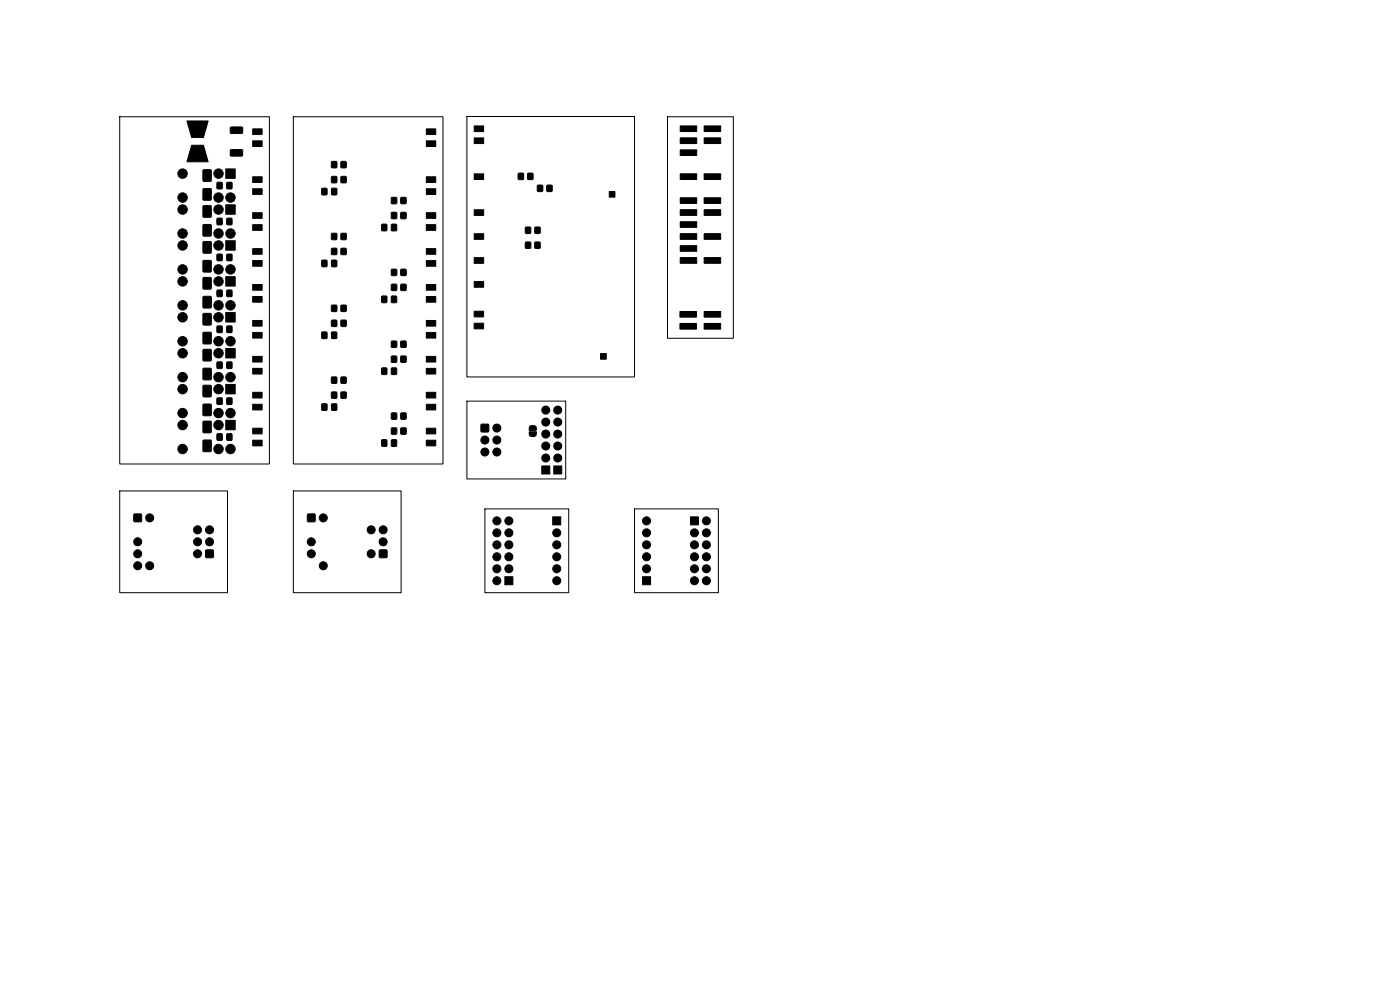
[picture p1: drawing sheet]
<svg xmlns="http://www.w3.org/2000/svg" width="297mm" height="210mm" viewBox="0 0 297 210" stroke-linecap="round" stroke-linejoin="round" font-family="sans-serif">
<g fill="#000" stroke="#000" stroke-width=".21">
<path d="M39.7 25.7h4.5l-1 3.5h-2.5zM40.7 30.8h2.5l1 3.5h-4.5zM43.1 36.1h1.7v2.3h-1.7zM43.1 40.1h1.7v2.3h-1.7zM46.1 38.7h1v1.3h-1zM47.9 35.8h2v2h-2zM48.1 38.7h1.1v1.3h-1.1zM48.9 31.8l2.4-.1 .2 .3v1l-.3 .1h-2.2l-.2-.2zM48.9 27l2.4-.1 .2 .3v1l-.3 .1h-2.2l-.2-.2zM53.6 27.3h2v1.2h-2zM53.6 29.9h2v1.2h-2zM53.6 37.5h2v1.2h-2z"/>
<path d="M70.4 37.5h1v1.2h-1zM70.4 34.3h1v1.3h-1zM72.4 37.5h1v1.2h-1zM72.4 34.3h1v1.3h-1zM90.4 27.3h2v1.2h-2zM90.4 29.9h2v1.2h-2zM90.4 37.5h2v1.2h-2zM100.6 26.7h2v1.2h-2zM100.6 29.3h2v1.2h-2zM100.6 36.9h2v1.2h-2zM110 36.8h1v1.2h-1zM112 36.8h1v1.2h-1z"/>
<path d="M144.3 26.7h3.5v1.2h-3.5zM144.3 29.2h3.5v1.3h-3.5zM144.3 31.8h3.5v1.2h-3.5zM144.3 36.9h3.5v1.2h-3.5zM149.4 26.7h3.5v1.2h-3.5zM149.4 29.2h3.5v1.3h-3.5zM149.4 36.9h3.5v1.2h-3.5zM43.1 58.9h1.7v2.4h-1.7zM43.1 51.3h1.7v2.4h-1.7zM43.1 55.3h1.7v2.4h-1.7zM43.1 43.7h1.7v2.3h-1.7zM43.1 47.7h1.7v2.3h-1.7z"/>
<path d="M46.1 54h1v1.3h-1zM46.1 46.3h1v1.3h-1zM47.9 51.1h2v2h-2zM47.9 43.5h2v2h-2zM47.9 58.7h2v2h-2zM48.1 54h1.1v1.3h-1.1zM48.1 46.3h1.1v1.3h-1.1zM53.6 40h2v1.2h-2zM53.6 45.1h2v1.2h-2zM53.6 47.7h2v1.2h-2zM53.6 52.7h2v1.2h-2zM53.6 55.3h2v1.2h-2z"/>
<path d="M68.3 40h1v1.3h-1zM68.3 55.2h1v1.3h-1zM70.4 52.7h1v1.3h-1zM70.4 40h1v1.3h-1zM70.4 55.2h1v1.3h-1zM70.4 49.5h1v1.3h-1zM72.4 52.7h1v1.3h-1zM72.4 49.5h1v1.3h-1zM81 47.6h1v1.3h-1zM83.1 45.1h1v1.2h-1zM83.1 47.6h1v1.3h-1zM83.1 57.2h1v1.2h-1z"/>
<path d="M83.1 41.9h1v1.3h-1zM85.1 45.1h1v1.2h-1zM85.1 57.2h1v1.2h-1zM85.1 41.9h1v1.3h-1zM90.4 40h2v1.2h-2zM90.4 45.1h2v1.2h-2zM90.4 47.7h2v1.2h-2zM90.4 52.7h2v1.2h-2zM90.4 55.3h2v1.2h-2zM100.6 44.5h2v1.2h-2zM100.6 49.6h2v1.2h-2zM100.6 54.7h2v1.2h-2z"/>
<path d="M111.5 48.2h1.1v1.3h-1.1zM111.5 51.4h1.1v1.2h-1.1zM113.5 48.2h1.1v1.3h-1.1zM113.5 51.4h1.1v1.2h-1.1zM114 39.3h1.1v1.3h-1.1zM116 39.3h1.1v1.3h-1.1zM129.3 40.6h1.2v1.2h-1.2zM144.3 41.9h3.5v1.3h-3.5zM144.3 44.5h3.5v1.2h-3.5zM144.3 47h3.5v1.2h-3.5zM144.3 49.6h3.5v1.2h-3.5zM144.3 52.1h3.5v1.2h-3.5z"/>
<path d="M144.3 54.6h3.5v1.3h-3.5zM149.4 41.9h3.5v1.3h-3.5zM149.4 44.5h3.5v1.2h-3.5zM149.4 49.6h3.5v1.2h-3.5zM149.4 54.6h3.5v1.3h-3.5zM43.1 74.2h1.7v2.3h-1.7zM43.1 78.2h1.7v2.3h-1.7zM43.1 62.9h1.7v2.4h-1.7zM43.1 66.5h1.7v2.4h-1.7zM43.1 70.5h1.7v2.4h-1.7zM46.1 61.6h1v1.3h-1zM46.1 76.8h1v1.3h-1z"/>
<path d="M46.1 69.2h1v1.3h-1zM47.9 66.3h2v2h-2zM47.9 73.9h2v2h-2zM48.1 61.6h1.1v1.3h-1.1zM48.1 76.8h1.1v1.3h-1.1zM48.1 69.2h1.1v1.3h-1.1zM53.6 60.4h2v1.2h-2zM53.6 62.9h2v1.2h-2zM53.6 68h2v1.2h-2zM53.6 70.5h2v1.2h-2zM53.6 75.6h2v1.2h-2zM53.6 78.1h2v1.2h-2z"/>
<path d="M68.3 70.5h1v1.3h-1zM70.4 68h1v1.2h-1zM70.4 70.5h1v1.3h-1zM70.4 64.8h1v1.2h-1zM72.4 68h1v1.2h-1zM72.4 64.8h1v1.2h-1zM81 62.8h1v1.4h-1zM81 78.1h1v1.3h-1zM83.1 75.6h1v1.2h-1zM83.1 60.3h1v1.3h-1zM83.1 62.8h1v1.4h-1zM83.1 78.1h1v1.3h-1z"/>
<path d="M83.1 72.4h1v1.3h-1zM85.1 75.6h1v1.2h-1zM85.1 60.3h1v1.3h-1zM85.1 72.4h1v1.3h-1zM90.4 60.4h2v1.2h-2zM90.4 62.9h2v1.2h-2zM90.4 68h2v1.2h-2zM90.4 70.5h2v1.2h-2zM90.4 75.6h2v1.2h-2zM90.4 78.1h2v1.2h-2zM100.6 66h2v1.2h-2zM100.6 68.6h2v1.2h-2z"/>
<path d="M100.6 59.7h2v1.2h-2zM127.4 75h1.2v1.2h-1.2zM144.2 66.1h3.5v1.2h-3.5zM144.2 68.6h3.5v1.2h-3.5zM149.4 66.1h3.5v1.2h-3.5zM149.4 68.6h3.5v1.2h-3.5zM43.1 81.8h1.7v2.3h-1.7zM43.1 85.8h1.7v2.3h-1.7zM43.1 89.4h1.7v2.4h-1.7zM43.1 93.4h1.7v2.4h-1.7zM46.1 92.1h1v1.3h-1zM46.1 84.4h1v1.3h-1z"/>
<path d="M47.9 89.2h2v2h-2zM47.9 81.6h2v2h-2zM48.1 92.1h1.1v1.3h-1.1zM48.1 84.4h1.1v1.3h-1.1zM53.6 83.2h2v1.2h-2zM53.6 85.8h2v1.2h-2zM53.6 90.8h2v1.2h-2zM53.6 93.4h2v1.2h-2zM68.3 85.7h1v1.3h-1zM70.4 83.2h1v1.2h-1zM70.4 85.7h1v1.3h-1zM70.4 80h1v1.3h-1z"/>
<path d="M72.4 83.2h1v1.2h-1zM72.4 80h1v1.3h-1zM81 93.3h1v1.3h-1zM83.1 90.8h1v1.3h-1zM83.1 93.3h1v1.3h-1zM83.1 87.6h1v1.3h-1zM85.1 90.8h1v1.3h-1zM85.1 87.6h1v1.3h-1zM90.4 83.2h2v1.2h-2zM90.4 85.8h2v1.2h-2zM90.4 90.8h2v1.2h-2zM90.4 93.4h2v1.2h-2z"/>
<path d="M102.1 90h1.5v1.6h-1.5zM112.4 90.5l.4-.2 .7 .1 .3 .3v.6h-1.5zM112.3 91.6h1.5l-.1 .7-.3 .3-.9-.1-.2-.3zM114.9 98.8h1.7v1.7h-1.7zM117.5 98.8h1.7v1.7h-1.7zM28.4 109.1h1.6v1.5h-1.6zM43.7 116.7h1.5v1.6h-1.5zM65.3 109.1h1.5v1.5h-1.5zM80.5 116.7h1.6v1.6h-1.6zM117.3 109.6h1.7v1.7h-1.7zM146.5 109.6h1.7v1.7h-1.7zM107.1 122.3h1.7v1.7h-1.7z"/>
<path d="M136.3 122.3h1.7v1.7h-1.7z"/>
<circle cx="38.7" cy="36.8" r="1"/>
<circle cx="38.7" cy="36.8" r=".5"/>
<circle cx="46.4" cy="36.8" r="1"/>
<circle cx="46.4" cy="36.8" r=".5"/>
<circle cx="48.9" cy="36.8" r=".5"/>
<circle cx="38.7" cy="59.7" r="1"/>
<circle cx="38.7" cy="52.1" r="1"/>
<circle cx="38.7" cy="49.5" r="1"/>
<circle cx="38.7" cy="57.1" r="1"/>
<circle cx="38.7" cy="44.4" r="1"/>
<circle cx="38.7" cy="41.9" r="1"/>
<circle cx="38.7" cy="44.5" r=".5"/>
<circle cx="38.7" cy="59.7" r=".5"/>
<circle cx="38.7" cy="41.9" r=".5"/>
<circle cx="38.7" cy="52.1" r=".5"/>
<circle cx="38.7" cy="49.5" r=".5"/>
<circle cx="38.7" cy="57.2" r=".5"/>
<circle cx="46.4" cy="52.1" r="1"/>
<circle cx="46.4" cy="59.7" r="1"/>
<circle cx="46.4" cy="57.1" r="1"/>
<circle cx="46.4" cy="49.5" r="1"/>
<circle cx="46.4" cy="44.4" r="1"/>
<circle cx="46.4" cy="41.9" r="1"/>
<circle cx="46.4" cy="57.2" r=".5"/>
<circle cx="46.4" cy="41.9" r=".5"/>
<circle cx="46.4" cy="52.1" r=".5"/>
<circle cx="46.4" cy="49.5" r=".5"/>
<circle cx="46.4" cy="59.7" r=".5"/>
<circle cx="46.4" cy="44.5" r=".5"/>
<circle cx="48.9" cy="57.1" r="1"/>
<circle cx="48.9" cy="49.5" r="1"/>
<circle cx="48.9" cy="41.9" r="1"/>
<circle cx="48.9" cy="52.1" r=".5"/>
<circle cx="48.9" cy="41.9" r=".5"/>
<circle cx="48.9" cy="57.2" r=".5"/>
<circle cx="48.9" cy="49.5" r=".5"/>
<circle cx="48.9" cy="59.7" r=".5"/>
<circle cx="48.9" cy="44.5" r=".5"/>
<circle cx="129.9" cy="41.2" r=".4"/>
<circle cx="38.7" cy="74.9" r="1"/>
<circle cx="38.7" cy="67.3" r="1"/>
<circle cx="38.7" cy="64.8" r="1"/>
<circle cx="38.7" cy="72.4" r="1"/>
<circle cx="38.7" cy="64.8" r=".5"/>
<circle cx="38.7" cy="72.4" r=".5"/>
<circle cx="38.7" cy="67.3" r=".5"/>
<circle cx="38.7" cy="74.9" r=".5"/>
<circle cx="46.4" cy="72.4" r="1"/>
<circle cx="46.4" cy="74.9" r="1"/>
<circle cx="46.4" cy="67.3" r="1"/>
<circle cx="46.4" cy="64.8" r="1"/>
<circle cx="46.4" cy="72.4" r=".5"/>
<circle cx="46.4" cy="74.9" r=".5"/>
<circle cx="46.4" cy="67.3" r=".5"/>
<circle cx="46.4" cy="64.8" r=".5"/>
<circle cx="48.9" cy="64.8" r="1"/>
<circle cx="48.9" cy="72.4" r="1"/>
<circle cx="48.9" cy="64.8" r=".5"/>
<circle cx="48.9" cy="74.9" r=".5"/>
<circle cx="48.9" cy="72.4" r=".5"/>
<circle cx="48.9" cy="67.3" r=".5"/>
<circle cx="128" cy="75.6" r=".4"/>
<circle cx="38.7" cy="90.2" r="1"/>
<circle cx="38.7" cy="82.5" r="1"/>
<circle cx="38.7" cy="80" r="1"/>
<circle cx="38.7" cy="95.2" r="1"/>
<circle cx="38.7" cy="87.6" r="1"/>
<circle cx="38.7" cy="90.2" r=".5"/>
<circle cx="38.7" cy="95.3" r=".5"/>
<circle cx="38.7" cy="82.6" r=".5"/>
<circle cx="38.7" cy="87.6" r=".5"/>
<circle cx="38.7" cy="80" r=".5"/>
<circle cx="46.4" cy="95.2" r="1"/>
<circle cx="46.4" cy="87.6" r="1"/>
<circle cx="46.4" cy="82.5" r="1"/>
<circle cx="46.4" cy="90.2" r="1"/>
<circle cx="46.4" cy="80" r="1"/>
<circle cx="46.4" cy="90.2" r=".5"/>
<circle cx="46.4" cy="87.6" r=".5"/>
<circle cx="46.4" cy="95.3" r=".5"/>
<circle cx="46.4" cy="82.6" r=".5"/>
<circle cx="46.4" cy="80" r=".5"/>
<circle cx="48.9" cy="95.2" r="1"/>
<circle cx="48.9" cy="80" r="1"/>
<circle cx="48.9" cy="87.6" r="1"/>
<circle cx="48.9" cy="80" r=".5"/>
<circle cx="48.9" cy="82.6" r=".5"/>
<circle cx="48.9" cy="87.6" r=".5"/>
<circle cx="48.9" cy="90.2" r=".5"/>
<circle cx="48.9" cy="95.3" r=".5"/>
<circle cx="102.9" cy="95.9" r=".85"/>
<circle cx="102.9" cy="93.3" r=".85"/>
<circle cx="102.9" cy="95.9" r=".5"/>
<circle cx="102.9" cy="90.8" r=".5"/>
<circle cx="102.9" cy="93.3" r=".5"/>
<circle cx="105.4" cy="90.8" r=".85"/>
<circle cx="105.4" cy="93.3" r=".85"/>
<circle cx="105.4" cy="95.9" r=".85"/>
<circle cx="105.4" cy="90.8" r=".5"/>
<circle cx="105.4" cy="93.3" r=".5"/>
<circle cx="105.4" cy="95.9" r=".5"/>
<circle cx="115.8" cy="94.6" r=".85"/>
<circle cx="115.8" cy="92.1" r=".85"/>
<circle cx="115.8" cy="87" r=".85"/>
<circle cx="115.8" cy="89.5" r=".85"/>
<circle cx="115.8" cy="97.2" r=".85"/>
<circle cx="115.8" cy="94.6" r=".5"/>
<circle cx="115.8" cy="87" r=".5"/>
<circle cx="115.8" cy="97.2" r=".5"/>
<circle cx="115.8" cy="89.5" r=".5"/>
<circle cx="115.8" cy="99.7" r=".5"/>
<circle cx="115.8" cy="92.1" r=".5"/>
<circle cx="118.3" cy="94.6" r=".85"/>
<circle cx="118.3" cy="97.2" r=".85"/>
<circle cx="118.3" cy="87" r=".85"/>
<circle cx="118.3" cy="92.1" r=".85"/>
<circle cx="118.3" cy="89.5" r=".85"/>
<circle cx="118.3" cy="94.6" r=".5"/>
<circle cx="118.3" cy="87" r=".5"/>
<circle cx="118.3" cy="97.2" r=".5"/>
<circle cx="118.3" cy="89.5" r=".5"/>
<circle cx="118.3" cy="99.7" r=".5"/>
<circle cx="118.3" cy="92.1" r=".5"/>
<circle cx="29.2" cy="117.5" r=".5"/>
<circle cx="29.2" cy="114.9" r=".5"/>
<circle cx="29.2" cy="109.9" r=".5"/>
<circle cx="29.2" cy="114.9" r=".85"/>
<circle cx="29.2" cy="117.5" r=".85"/>
<circle cx="31.7" cy="109.9" r=".5"/>
<circle cx="31.8" cy="109.9" r=".85"/>
<circle cx="41.9" cy="114.9" r=".5"/>
<circle cx="41.9" cy="117.5" r=".5"/>
<circle cx="41.9" cy="112.4" r=".5"/>
<circle cx="41.9" cy="117.5" r=".85"/>
<circle cx="41.9" cy="114.9" r=".85"/>
<circle cx="41.9" cy="112.4" r=".85"/>
<circle cx="44.4" cy="114.9" r=".5"/>
<circle cx="44.4" cy="117.5" r=".5"/>
<circle cx="44.4" cy="112.4" r=".5"/>
<circle cx="44.5" cy="112.4" r=".85"/>
<circle cx="44.5" cy="114.9" r=".85"/>
<circle cx="66" cy="114.9" r=".5"/>
<circle cx="66" cy="117.5" r=".5"/>
<circle cx="66" cy="109.9" r=".5"/>
<circle cx="66" cy="114.9" r=".85"/>
<circle cx="66" cy="117.5" r=".85"/>
<circle cx="68.6" cy="109.9" r=".5"/>
<circle cx="68.6" cy="109.9" r=".85"/>
<circle cx="78.7" cy="117.5" r=".5"/>
<circle cx="78.7" cy="112.4" r=".5"/>
<circle cx="78.7" cy="112.4" r=".85"/>
<circle cx="78.7" cy="117.5" r=".85"/>
<circle cx="81.3" cy="114.9" r=".5"/>
<circle cx="81.3" cy="112.4" r=".5"/>
<circle cx="81.3" cy="117.5" r=".5"/>
<circle cx="81.3" cy="114.9" r=".85"/>
<circle cx="81.3" cy="112.4" r=".85"/>
<circle cx="105.4" cy="110.5" r=".5"/>
<circle cx="105.4" cy="118.1" r=".5"/>
<circle cx="105.4" cy="115.6" r=".5"/>
<circle cx="105.4" cy="113" r=".5"/>
<circle cx="105.4" cy="113" r=".85"/>
<circle cx="105.4" cy="118.1" r=".85"/>
<circle cx="105.4" cy="115.6" r=".85"/>
<circle cx="105.4" cy="110.5" r=".85"/>
<circle cx="107.9" cy="115.6" r=".5"/>
<circle cx="107.9" cy="118.1" r=".5"/>
<circle cx="107.9" cy="110.5" r=".5"/>
<circle cx="107.9" cy="113" r=".5"/>
<circle cx="107.9" cy="113" r=".85"/>
<circle cx="107.9" cy="118.1" r=".85"/>
<circle cx="107.9" cy="115.6" r=".85"/>
<circle cx="107.9" cy="110.5" r=".85"/>
<circle cx="118.1" cy="113" r=".5"/>
<circle cx="118.1" cy="115.6" r=".5"/>
<circle cx="118.1" cy="118.1" r=".5"/>
<circle cx="118.1" cy="110.5" r=".5"/>
<circle cx="118.1" cy="118.1" r=".85"/>
<circle cx="118.1" cy="115.6" r=".85"/>
<circle cx="118.1" cy="113" r=".85"/>
<circle cx="137.2" cy="110.5" r=".5"/>
<circle cx="137.2" cy="118.1" r=".5"/>
<circle cx="137.2" cy="115.6" r=".5"/>
<circle cx="137.2" cy="113" r=".5"/>
<circle cx="137.2" cy="115.6" r=".85"/>
<circle cx="137.2" cy="110.5" r=".85"/>
<circle cx="137.2" cy="118.1" r=".85"/>
<circle cx="137.2" cy="113" r=".85"/>
<circle cx="147.3" cy="113" r=".5"/>
<circle cx="147.3" cy="118.1" r=".5"/>
<circle cx="147.3" cy="115.6" r=".5"/>
<circle cx="147.3" cy="110.5" r=".5"/>
<circle cx="147.3" cy="115.6" r=".85"/>
<circle cx="147.3" cy="113" r=".85"/>
<circle cx="147.3" cy="118.1" r=".85"/>
<circle cx="149.9" cy="110.5" r=".5"/>
<circle cx="149.9" cy="115.6" r=".5"/>
<circle cx="149.9" cy="118.1" r=".5"/>
<circle cx="149.9" cy="113" r=".5"/>
<circle cx="149.9" cy="113" r=".85"/>
<circle cx="149.9" cy="110.5" r=".85"/>
<circle cx="149.9" cy="115.6" r=".85"/>
<circle cx="149.9" cy="118.1" r=".85"/>
<circle cx="29.2" cy="120" r=".5"/>
<circle cx="29.2" cy="120" r=".85"/>
<circle cx="31.7" cy="120" r=".5"/>
<circle cx="31.8" cy="120" r=".85"/>
<circle cx="68.6" cy="120" r=".5"/>
<circle cx="68.6" cy="120" r=".85"/>
<circle cx="105.4" cy="123.2" r=".5"/>
<circle cx="105.4" cy="120.7" r=".5"/>
<circle cx="105.4" cy="123.2" r=".85"/>
<circle cx="105.4" cy="120.6" r=".85"/>
<circle cx="107.9" cy="123.2" r=".5"/>
<circle cx="107.9" cy="120.7" r=".5"/>
<circle cx="107.9" cy="120.6" r=".85"/>
<circle cx="118.1" cy="120.7" r=".5"/>
<circle cx="118.1" cy="123.2" r=".5"/>
<circle cx="118.1" cy="123.2" r=".85"/>
<circle cx="118.1" cy="120.6" r=".85"/>
<circle cx="137.2" cy="123.2" r=".5"/>
<circle cx="137.2" cy="120.7" r=".5"/>
<circle cx="137.2" cy="120.6" r=".85"/>
<circle cx="147.3" cy="123.2" r=".5"/>
<circle cx="147.3" cy="120.7" r=".5"/>
<circle cx="147.3" cy="120.6" r=".85"/>
<circle cx="147.3" cy="123.2" r=".85"/>
<circle cx="149.9" cy="123.2" r=".5"/>
<circle cx="149.9" cy="120.7" r=".5"/>
<circle cx="149.9" cy="120.6" r=".85"/>
<circle cx="149.9" cy="123.2" r=".85"/>
</g>
<path d="M25.4 24.8h31.7v73.6h-31.7zM62.2 24.8h31.8v73.6h-31.8zM99.1 24.7h35.5v55.3h-35.5zM141.6 24.8h14v47h-14zM99.1 85.1h20.9v16.5h-20.9zM25.4 104.1h22.9v21.6h-22.9zM62.2 104.1h22.9v21.6h-22.9zM102.9 108h17.7v17.7h-17.7zM134.6 108h17.8v17.7h-17.8z" fill="none" stroke="#000" stroke-width=".21"/>
</svg>
